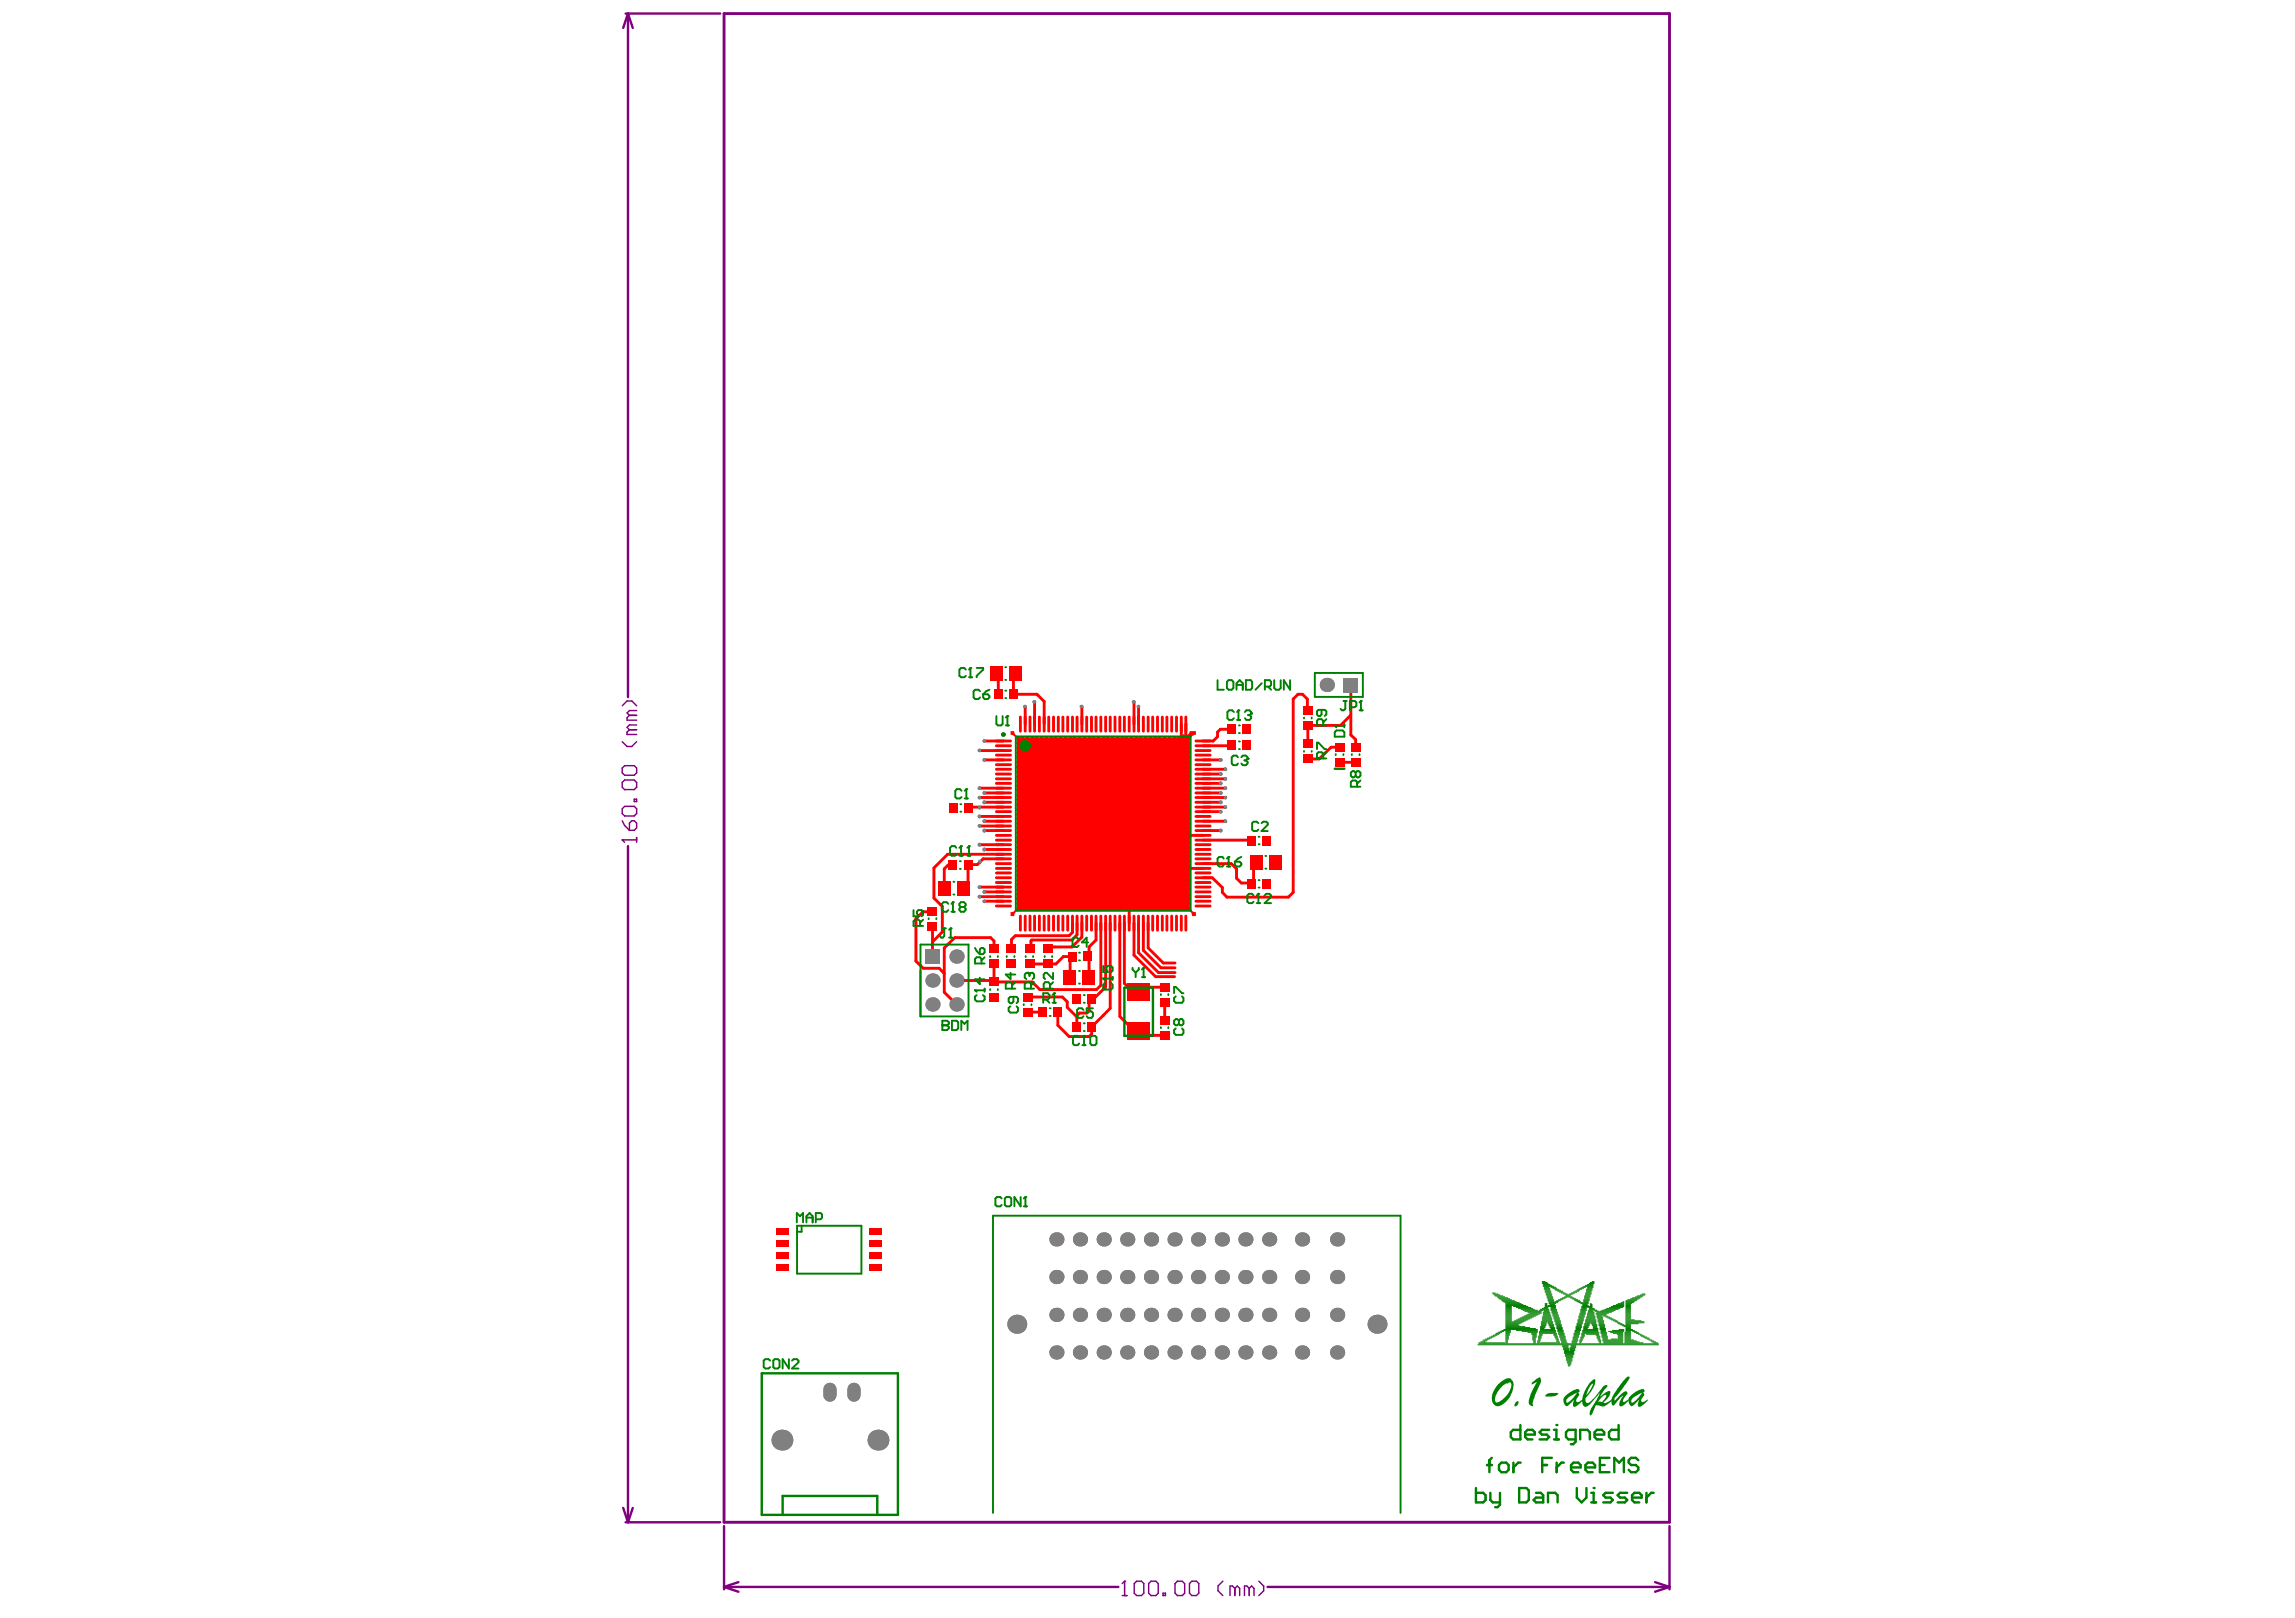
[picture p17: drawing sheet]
<svg xmlns="http://www.w3.org/2000/svg" width="287mm" height="202mm" viewBox="0 0 287 202" stroke-linecap="round" stroke-linejoin="round" font-family="sans-serif">
<g fill="none" stroke="#800080" stroke-width=".3">
<path d="M78.2 1.7h11.8M78.5 1.7l.6 1.8M78.5 1.7l-.6 1.8M78.5 1.7v85.4M78.5 105.7v84.5M77.9 188.4l.6 1.8M78.2 190.2h11.8M79.1 188.4l-.6 1.8M90.5 198.3l1.8 .6M90.5 190.7v7.9M90.5 198.3h49.3M92.3 197.7l-1.8 .6"/>
<path d="M158.4 198.3h50.2M206.8 197.7l1.8 .6M208.6 190.7v7.9M208.6 198.3l-1.8 .6"/>
</g>
<path d="M90.5 1.7h118.1v188.5h-118.1z" fill="none" stroke="#800080" stroke-width=".36"/>
<g fill="none" stroke="#800080" stroke-width=".18">
<path d="M77.8 96l.3-.3h1.2l.3 .3v.6l-.3 .3h-1.2l-.3-.3zM77.8 97.8l.3-.3h1.2l.3 .3v.5l-.3 .3h-1.2l-.3-.3zM77.8 92.7l.6 .6h.6l.6-.6M77.8 88.2l.6-.6h.6l.6 .6M78.7 91.2l-.3 .3v.3h1.2M78.7 89.4l-.3 .3v.3h1.2M78.7 91.2h.9M78.7 89.4h.9M79.3 99.8h.3v.3h-.3zM79.6 90.6h-.9l-.3 .3 .3 .3M79.6 88.8h-.9l-.3 .3 .3 .3M77.8 104.9h.1"/>
<path d="M77.8 101l.3-.3h1.2l.3 .3v.6l-.3 .3h-1.2l-.3-.3zM77.8 104.9h1.8M77.8 104.9l.3 .3M77.8 102.5l.3 .6 .6 .6M78.7 102.8l.3-.3h.3l.3 .3v.6l-.3 .3h-.6zM79.6 104.6v.6M140.2 199.3h.6M140.5 197.5h.1M140.5 197.5v1.8M140.5 197.5l-.3 .3M141.7 197.8l.3-.3h.6l.3 .3v1.2l-.3 .3h-.6l-.3-.3zM143.5 197.8l.3-.3h.6l.3 .3v1.2l-.3 .3h-.6l-.3-.3z"/>
<path d="M145.3 199h.3v.3h-.3zM146.8 197.8l.3-.3h.6l.3 .3v1.2l-.3 .3h-.6l-.3-.3zM148.6 197.8l.3-.3h.6l.3 .3v1.2l-.3 .3h-.6l-.3-.3zM152.8 197.5l-.6 .6v.6l.6 .6M154.3 198.4l-.3-.3h-.3v1.2M154.3 198.4v.9M154.3 198.4l.3-.3 .3 .3v.9M156.1 198.4l-.3-.3h-.3v1.2M156.1 198.4v.9M156.1 198.4l.3-.3 .3 .3v.9M157.3 197.5l.6 .6v.6l-.6 .6"/>
</g>
<path d="M123 112.6v.1M123 106.1v.1M123 103.8h.1M123 100.2v.1" fill="none" stroke="#00f" stroke-width=".36"/>
<g fill="#808080">
<circle cx="122.4" cy="100.9" r=".24"/>
<circle cx="122.5" cy="107.7" r=".24"/>
<circle cx="152.5" cy="94.9" r=".24"/>
<circle cx="152.5" cy="103.8" r=".24"/>
<circle cx="153.1" cy="102.6" r=".23"/>
<circle cx="152.6" cy="101.4" r=".23"/>
<circle cx="153.1" cy="100.8" r=".23"/>
<circle cx="152.5" cy="100.2" r=".24"/>
<circle cx="153.1" cy="99.6" r=".22"/>
<circle cx="152.5" cy="99.1" r=".24"/>
<circle cx="152.5" cy="97.9" r=".24"/>
<circle cx="152.5" cy="96.7" r=".24"/>
<circle cx="153.1" cy="98.5" r=".23"/>
<circle cx="153.1" cy="97.3" r=".23"/>
<circle cx="153.1" cy="96.1" r=".23"/>
<circle cx="122.4" cy="110.8" r=".23"/>
<circle cx="123" cy="111.4" r=".24"/>
<circle cx="123" cy="112.6" r=".23"/>
<circle cx="122.4" cy="112" r=".24"/>
<circle cx="123" cy="102.6" r=".24"/>
<circle cx="122.4" cy="102" r=".24"/>
<circle cx="122.4" cy="103.2" r=".23"/>
<circle cx="123" cy="103.8" r=".24"/>
<circle cx="122.4" cy="105.5" r=".24"/>
<circle cx="123" cy="106.1" r=".24"/>
<circle cx="122.4" cy="99.6" r=".23"/>
<circle cx="123" cy="100.2" r=".24"/>
<circle cx="123" cy="99.1" r=".24"/>
<circle cx="122.4" cy="98.5" r=".24"/>
<circle cx="123" cy="94.9" r=".24"/>
<circle cx="122.4" cy="93.7" r=".23"/>
<circle cx="123" cy="92.6" r=".24"/>
<circle cx="128.1" cy="88.3" r=".23"/>
<circle cx="129.3" cy="87.7" r=".24"/>
<circle cx="135.2" cy="88.3" r=".23"/>
<circle cx="142.3" cy="88.3" r=".22"/>
<circle cx="141.7" cy="87.7" r=".24"/>
<circle cx="135" cy="169" r=".89"/>
<circle cx="135" cy="159.5" r=".89"/>
<circle cx="146.8" cy="169" r=".89"/>
<circle cx="146.8" cy="159.5" r=".89"/>
</g>
<path d="M103.7 173.6v.7" fill="none" stroke="#808080" stroke-width="1.7"/>
<g fill="#808080">
<circle cx="135" cy="164.3" r=".89"/>
<circle cx="135" cy="154.8" r=".89"/>
<circle cx="146.8" cy="164.3" r=".89"/>
<circle cx="146.8" cy="154.8" r=".89"/>
<circle cx="116.5" cy="125.5" r=".89"/>
<circle cx="119.5" cy="125.5" r=".89"/>
<circle cx="116.5" cy="122.5" r=".89"/>
<circle cx="119.5" cy="122.5" r=".89"/>
<circle cx="119.5" cy="119.5" r=".89"/>
<circle cx="132" cy="169" r=".89"/>
<circle cx="132" cy="159.5" r=".89"/>
<circle cx="140.9" cy="169" r=".89"/>
<circle cx="143.8" cy="169" r=".89"/>
<circle cx="143.8" cy="159.5" r=".89"/>
<circle cx="140.9" cy="159.5" r=".89"/>
<circle cx="149.7" cy="169" r=".89"/>
<circle cx="152.7" cy="169" r=".89"/>
<circle cx="152.7" cy="159.5" r=".89"/>
<circle cx="149.7" cy="159.5" r=".89"/>
<circle cx="158.6" cy="169" r=".89"/>
<circle cx="162.7" cy="169" r=".89"/>
<circle cx="158.6" cy="159.5" r=".89"/>
<circle cx="162.7" cy="159.5" r=".89"/>
<circle cx="172.1" cy="165.4" r="1.19"/>
</g>
<g fill="#808080">
<path d="M115.7 118.6h1.7v1.8h-1.7z" fill-rule="evenodd"/>
<path d="M167.9 84.7h1.8v1.8h-1.8z" fill-rule="evenodd"/>
</g>
<path d="M106.7 173.6v.7" fill="none" stroke="#808080" stroke-width="1.7"/>
<g fill="#808080">
<circle cx="132" cy="164.3" r=".89"/>
<circle cx="132" cy="154.8" r=".89"/>
<circle cx="143.8" cy="164.3" r=".89"/>
<circle cx="140.9" cy="164.3" r=".89"/>
<circle cx="143.8" cy="154.8" r=".89"/>
<circle cx="140.9" cy="154.8" r=".89"/>
<circle cx="152.7" cy="164.3" r=".89"/>
<circle cx="149.7" cy="164.3" r=".89"/>
<circle cx="152.7" cy="154.8" r=".89"/>
<circle cx="149.7" cy="154.8" r=".89"/>
<circle cx="158.6" cy="164.3" r=".89"/>
<circle cx="162.7" cy="164.3" r=".89"/>
<circle cx="158.6" cy="154.8" r=".89"/>
<circle cx="162.7" cy="154.8" r=".89"/>
<circle cx="97.7" cy="179.9" r="1.31"/>
<circle cx="109.7" cy="179.9" r="1.31"/>
<circle cx="127.1" cy="165.4" r="1.19"/>
<circle cx="137.9" cy="169" r=".89"/>
<circle cx="137.9" cy="159.5" r=".89"/>
<circle cx="155.6" cy="169" r=".89"/>
<circle cx="167.1" cy="169" r=".89"/>
<circle cx="155.6" cy="159.5" r=".89"/>
<circle cx="167.1" cy="159.5" r=".89"/>
<circle cx="165.8" cy="85.6" r=".89"/>
<circle cx="137.9" cy="164.3" r=".89"/>
<circle cx="137.9" cy="154.8" r=".89"/>
<circle cx="155.6" cy="164.3" r=".89"/>
<circle cx="167.1" cy="164.3" r=".89"/>
<circle cx="155.6" cy="154.8" r=".89"/>
<circle cx="167.1" cy="154.8" r=".89"/>
</g>
<path d="M126.3 91.3h.4l.1 .3a.77 .77 0 0 0 1 .4l.3 .1 .3-.1 .3 .1 .3-.1 .3 .1 .3-.1 .3 .1 .3-.1 .3 .1 .3-.1 .3 .1 .3-.1 .3 .1 .3-.1 .3 .1 .3-.1 .2 .1 .3-.1 .3 .1 .3-.1 .3 .1 .3-.1 .3 .1 .3-.1 .3 .1 .3-.1 .3 .1 .3-.1 .3 .1 .3-.1 .3 .1 .3-.1 .3 .1 .3-.1 .3 .1 .2-.1 .3 .1 .3-.1 .3 .1 .3-.1 .3 .1 .3-.1 .3 .1 .3-.1 .3 .1 .3-.1 .3 .1 .3-.1 .3 .1 .3-.1 .3 .1 .3-.1 .3 .1 .3-.1 .3 .1 .9-.1 .3 .1 .3-.1 .2 .1 .3-.1 .3 .1 .3-.1a.7 .7 0 0 0 .9-.2l.3-.1 .1 .1v-1.4h.3v1.4l.3-.1 .1-.4h.8v.5h-.3a.91 .91 0 0 0-.5 1.2v10.6a.77 .77 0 0 0 .2 .7l-.2 .7v2.9l.2 .5-.2 .7v3.7a.87 .87 0 0 0 .8 1.2v.4h-.5a.84 .84 0 0 0-1.2-.7h-6.1l-.6 .2-.6-.2h-12.7a.77 .77 0 0 0-1.1 .7h-.4v-.4a.87 .87 0 0 0 .7-1.2v-19.8a.89 .89 0 0 0-.7-1.2z" fill="#f00"/>
<g fill="none" stroke="#f00" stroke-width=".36">
<path d="M122.4 98.5h3M122.4 99.6h3M122.4 93.8h3M123 99.1h2.4M123 94.9h2.4M123 92.6h2.4M124.8 84.4v2.3M126.6 84.4v2.3h3l.9 .9v2.8M128.1 88.3v2.1M129.3 87.7v2.7M135.2 88.3v2.1M141.7 87.7v2.7"/>
<path d="M142.3 88.3v2.1M147.6 90.4v2.1M148.2 90.4v2.1M150.3 98.5h2.9M150.3 99.1h2.3M150.3 99.6h2.9M150.3 94.9h2.3M150.3 96.1h2.9M150.3 96.7h2.3M150.3 97.3h2.9M150.3 97.9h2.3M150.3 93.2h3.6"/>
<path d="M153.9 91.1h-1.4l-.3 .4v.5l-.6 .6h-1.3M163.4 88.7v-1.4l-.6-.6h-.6l-.6 .6v24.2l-.6 .6h-7.7l-.5-.6v-.6l-1.3-1.2h-1.2M167.4 93.4h-1l-1.5 1.4h-1.5M167.4 95.2h2M168.8 85.6v6.2l.6 .6v1M168.8 89.3l-1.3 1.3h-4.1v2.3M116.5 113.9h-1.1l-.9 .9v5.3l.9 .9h2l.6 .6M116.5 115.7v3.8M119.1 108.1h-.6l-.5 .5v2.3M121 108.1v2.3l-.6 .5M121 100.8h4.4M122.4 112h3"/>
<path d="M122.4 110.8h3M122.4 105.5h3M122.4 103.2h3M122.4 102h3M123 112.6h2.4M123 111.4h2.4M123 106.1h2.4M123 103.8h2.4M123 102.6h2.4M123 100.2h2.4M124.2 118.5v-.9l-.4-.5h-4.5l-1.3 1.3v5.6l1.5 1.5M125.4 106.7h-7l-1.7 1.7v3.8l1.1 1.1v3.1l-1.2 1.2"/>
<path d="M125.4 107.3h-2.5l-.8 .7h-1.1M133.7 119.7v2.4M134 119.5h-1.1l-.9 .9h-3.3M134 115.3v1.2l-.4 .4h-6.7l-.5 .5v.7M134.6 115.3v1.5l-.6 .6h-5.1l-.1 .2v.6M135.2 115.3v1.8l-1.2 1.2h-3M137 115.3v2.1l-.9 .9v3.8M137.6 115.3v7.8l-.6 .5h-7l-1-.9h-4.4M138.2 115.3v8l-1.5 1.5M138.7 115.3v10.7l-2.3 2.3M139.9 115.3v11.7l2.2 2.2M140.5 115.3v7.6l1.6 1.5"/>
<path d="M141.1 113.3v2M141.7 115.3v4l2.7 2.7h2.4M142.3 115.3v3.7l2.5 2.5h2M142.9 115.3v3.4l2.2 2.2h1.7M143.5 115.3v3.1l1.9 1.9h1.4M148.3 108.5h2M148.3 104.4h2M150.3 107.9h3.6l.6 .7v1.1l.6 .6h1.2M150.3 103.8h2.3M150.3 102.6h2.9M150.3 100.8h2.9M150.3 100.2h2.3"/>
<path d="M150.3 101.4h2.3M150.3 105h6.1M156.7 108.1v2.2M119.5 122.5h4.7M124.2 120.4v2.3M128.3 126.4h2M128.4 124.6h4.4l.6 .6v.6l1.1 1.2M132.2 126.4v1.7l1.4 1.4h2.5l.3-.3v-.9M136.1 125.1v1.2l-.3 .3h-.9l-.3 .3v1.4M142.3 129.3h3.3M142.6 123.3h3M145.6 125.2v2.3"/>
</g>
<g fill="#808080">
<circle cx="122.4" cy="100.9" r=".24"/>
<circle cx="122.5" cy="107.7" r=".24"/>
<circle cx="152.5" cy="94.9" r=".24"/>
<circle cx="152.5" cy="103.8" r=".24"/>
<circle cx="153.1" cy="102.6" r=".23"/>
<circle cx="152.6" cy="101.4" r=".23"/>
<circle cx="153.1" cy="100.8" r=".23"/>
<circle cx="152.5" cy="100.2" r=".24"/>
<circle cx="153.1" cy="99.6" r=".22"/>
<circle cx="152.5" cy="99.1" r=".24"/>
<circle cx="152.5" cy="97.9" r=".24"/>
<circle cx="152.5" cy="96.7" r=".24"/>
<circle cx="153.1" cy="98.5" r=".23"/>
<circle cx="153.1" cy="97.3" r=".23"/>
<circle cx="153.1" cy="96.1" r=".23"/>
<circle cx="122.4" cy="110.8" r=".23"/>
<circle cx="123" cy="111.4" r=".24"/>
<circle cx="123" cy="112.6" r=".23"/>
<circle cx="122.4" cy="112" r=".24"/>
<circle cx="123" cy="102.6" r=".24"/>
<circle cx="122.4" cy="102" r=".24"/>
<circle cx="122.4" cy="103.2" r=".23"/>
<circle cx="123" cy="103.8" r=".24"/>
<circle cx="122.4" cy="105.5" r=".24"/>
<circle cx="123" cy="106.1" r=".24"/>
<circle cx="122.4" cy="99.6" r=".23"/>
<circle cx="123" cy="100.2" r=".24"/>
<circle cx="123" cy="99.1" r=".24"/>
<circle cx="122.4" cy="98.5" r=".24"/>
<circle cx="123" cy="94.9" r=".24"/>
<circle cx="122.4" cy="93.7" r=".23"/>
<circle cx="123" cy="92.6" r=".24"/>
<circle cx="128.1" cy="88.3" r=".23"/>
<circle cx="129.3" cy="87.7" r=".24"/>
<circle cx="135.2" cy="88.3" r=".23"/>
<circle cx="142.3" cy="88.3" r=".22"/>
<circle cx="141.7" cy="87.7" r=".24"/>
<circle cx="135" cy="169" r=".89"/>
<circle cx="135" cy="159.5" r=".89"/>
<circle cx="146.8" cy="169" r=".89"/>
<circle cx="146.8" cy="159.5" r=".89"/>
</g>
<path d="M103.7 173.6v.7" fill="none" stroke="#808080" stroke-width="1.7"/>
<g fill="#808080">
<circle cx="135" cy="164.3" r=".89"/>
<circle cx="135" cy="154.8" r=".89"/>
<circle cx="146.8" cy="164.3" r=".89"/>
<circle cx="146.8" cy="154.8" r=".89"/>
<circle cx="116.5" cy="125.5" r=".89"/>
<circle cx="119.5" cy="125.5" r=".89"/>
<circle cx="116.5" cy="122.5" r=".89"/>
<circle cx="119.5" cy="122.5" r=".89"/>
<circle cx="119.5" cy="119.5" r=".89"/>
<circle cx="132" cy="169" r=".89"/>
<circle cx="132" cy="159.5" r=".89"/>
<circle cx="140.9" cy="169" r=".89"/>
<circle cx="143.8" cy="169" r=".89"/>
<circle cx="143.8" cy="159.5" r=".89"/>
<circle cx="140.9" cy="159.5" r=".89"/>
<circle cx="149.7" cy="169" r=".89"/>
<circle cx="152.7" cy="169" r=".89"/>
<circle cx="152.7" cy="159.5" r=".89"/>
<circle cx="149.7" cy="159.5" r=".89"/>
<circle cx="158.6" cy="169" r=".89"/>
<circle cx="162.7" cy="169" r=".89"/>
<circle cx="158.6" cy="159.5" r=".89"/>
<circle cx="162.7" cy="159.5" r=".89"/>
<circle cx="172.1" cy="165.4" r="1.19"/>
</g>
<g fill="#808080">
<path d="M115.7 118.6h1.7v1.8h-1.7z" fill-rule="evenodd"/>
<path d="M167.9 84.7h1.8v1.8h-1.8z" fill-rule="evenodd"/>
</g>
<path d="M106.7 173.6v.7" fill="none" stroke="#808080" stroke-width="1.7"/>
<g fill="#808080">
<circle cx="132" cy="164.3" r=".89"/>
<circle cx="132" cy="154.8" r=".89"/>
<circle cx="143.8" cy="164.3" r=".89"/>
<circle cx="140.9" cy="164.3" r=".89"/>
<circle cx="143.8" cy="154.8" r=".89"/>
<circle cx="140.9" cy="154.8" r=".89"/>
<circle cx="152.7" cy="164.3" r=".89"/>
<circle cx="149.7" cy="164.3" r=".89"/>
<circle cx="152.7" cy="154.8" r=".89"/>
<circle cx="149.7" cy="154.8" r=".89"/>
<circle cx="158.6" cy="164.3" r=".89"/>
<circle cx="162.7" cy="164.3" r=".89"/>
<circle cx="158.6" cy="154.8" r=".89"/>
<circle cx="162.7" cy="154.8" r=".89"/>
<circle cx="97.7" cy="179.9" r="1.31"/>
<circle cx="109.7" cy="179.9" r="1.31"/>
<circle cx="127.1" cy="165.4" r="1.19"/>
<circle cx="137.9" cy="169" r=".89"/>
<circle cx="137.9" cy="159.5" r=".89"/>
<circle cx="155.6" cy="169" r=".89"/>
<circle cx="167.1" cy="169" r=".89"/>
<circle cx="155.6" cy="159.5" r=".89"/>
<circle cx="167.1" cy="159.5" r=".89"/>
<circle cx="165.8" cy="85.6" r=".89"/>
<circle cx="137.9" cy="164.3" r=".89"/>
<circle cx="137.9" cy="154.8" r=".89"/>
<circle cx="155.6" cy="164.3" r=".89"/>
<circle cx="167.1" cy="164.3" r=".89"/>
<circle cx="155.6" cy="154.8" r=".89"/>
<circle cx="167.1" cy="154.8" r=".89"/>
</g>
<g fill="#f00">
<path d="M134 127.7h1.1v1.2h-1.1z" fill-rule="evenodd"/>
<path d="M162.8 94.3h1.2v1.1h-1.2z" fill-rule="evenodd"/>
<path d="M117.2 110h1.6v1.9h-1.6z" fill-rule="evenodd"/>
<path d="M119.6 110h1.6v1.9h-1.6z" fill-rule="evenodd"/>
<path d="M120.4 107.5h1.1v1.1h-1.1z" fill-rule="evenodd"/>
<path d="M120.5 100.4h1.1v1.1h-1.1z" fill-rule="evenodd"/>
</g>
<path d="M127.5 89.6v1.7M128.1 89.6v1.7" fill="none" stroke="#f00" stroke-width=".36"/>
<path d="M129.8 125.8h1.1v1.2h-1.1z" fill-rule="evenodd" fill="#f00"/>
<path d="M129.3 89.6v1.7M129.9 89.6v1.7M130.5 89.6v1.7" fill="none" stroke="#f00" stroke-width=".36"/>
<path d="M131.7 125.8h1v1.2h-1z" fill-rule="evenodd" fill="#f00"/>
<path d="M131.7 89.6v1.7M132.3 89.6v1.7M132.8 89.6v1.7" fill="none" stroke="#f00" stroke-width=".36"/>
<path d="M134 124.2h1.1v1.2h-1.1z" fill-rule="evenodd" fill="#f00"/>
<g fill="none" stroke="#f00" stroke-width=".36">
<path d="M134 89.6v1.7M134.6 89.6v1.7M135.2 89.6v1.7M135.8 89.6v1.7M137 89.6v1.7M137.6 89.6v1.7M138.2 89.6v1.7M139.3 89.6v1.7M139.9 89.6v1.7M140.5 89.6v1.7M141.7 89.6v1.7M142.3 89.6v1.7"/>
<path d="M142.9 89.6v1.7M144.1 89.6v1.7M144.7 89.6v1.7M145.3 89.6v1.7M146.4 89.6v1.7M147 89.6v1.7M147.6 89.6v1.7"/>
</g>
<g fill="#f00">
<path d="M153.4 90.5h1.1v1.2h-1.1z" fill-rule="evenodd"/>
<path d="M153.4 92.5h1.1v1.2h-1.1z" fill-rule="evenodd"/>
<path d="M155.9 109.8h1v1.2h-1z" fill-rule="evenodd"/>
<path d="M155.9 104.4h1.1v1.2h-1.1z" fill-rule="evenodd"/>
<path d="M162.8 88.2h1.2v1.1h-1.2z" fill-rule="evenodd"/>
<path d="M162.8 90.1h1.2v1.1h-1.2z" fill-rule="evenodd"/>
<path d="M162.8 92.4h1.2v1.1h-1.2z" fill-rule="evenodd"/>
<path d="M124.2 86.2h1.1v1.1h-1.1z" fill-rule="evenodd"/>
</g>
<g fill="none" stroke="#f00" stroke-width=".36">
<path d="M127.5 114.4v1.8M128.1 114.4v1.8M129.3 114.4v1.8M129.9 114.4v1.8M130.5 114.4v1.8M131.7 114.4v1.8M132.3 114.4v1.8M132.8 114.4v1.8M134 114.4v1.8M134.6 114.4v1.8M135.2 114.4v1.8M135.8 114.4v1.8"/>
<path d="M137 114.4v1.8M137.6 114.4v1.8M138.2 114.4v1.8M139.3 114.4v1.8M139.9 114.4v1.8M140.5 114.4v1.8M141.7 114.4v1.8M142.3 114.4v1.8M142.9 114.4v1.8M144.1 114.4v1.8M144.7 114.4v1.8M145.3 114.4v1.8"/>
<path d="M146.4 114.4v1.8M147 114.4v1.8M147.6 114.4v1.8"/>
</g>
<g fill="#f00">
<path d="M97 156.5h1.6v.8h-1.6z" fill-rule="evenodd"/>
<path d="M97 153.5h1.6v.8h-1.6z" fill-rule="evenodd"/>
<path d="M108.6 156.5h1.6v.8h-1.6z" fill-rule="evenodd"/>
<path d="M108.6 153.5h1.6v.8h-1.6z" fill-rule="evenodd"/>
<path d="M115.9 115.2h1.2v1.1h-1.2z" fill-rule="evenodd"/>
<path d="M115.9 113.3h1.2v1.1h-1.2z" fill-rule="evenodd"/>
<path d="M123.6 122.1h1.2v1.1h-1.2z" fill-rule="evenodd"/>
<path d="M125.7 119.9h1.2v1h-1.2z" fill-rule="evenodd"/>
<path d="M123.6 119.9h1.2v1h-1.2z" fill-rule="evenodd"/>
<path d="M125.7 118h1.2v1.1h-1.2z" fill-rule="evenodd"/>
<path d="M123.6 118h1.2v1.1h-1.2z" fill-rule="evenodd"/>
</g>
<g fill="none" stroke="#f00" stroke-width=".36">
<path d="M124.5 98.5h1.8M124.5 99.1h1.8M124.5 99.6h1.8M124.5 96.1h1.8M124.5 96.7h1.8M124.5 97.3h1.8M124.5 93.8h1.8M124.5 94.3h1.8M124.5 94.9h1.8M124.5 92.6h1.8M124.5 113.2h1.8M124.5 110.8h1.8"/>
<path d="M124.5 111.4h1.8M124.5 112h1.8M124.5 107.9h1.8M124.5 108.5h1.8M124.5 109.1h1.8M124.5 109.7h1.8M124.5 105.5h1.8M124.5 106.1h1.8M124.5 106.7h1.8M124.5 103.2h1.8M124.5 103.8h1.8M124.5 104.4h1.8"/>
<path d="M124.5 100.8h1.8M124.5 101.4h1.8M124.5 102h1.8"/>
</g>
<g fill="#f00">
<path d="M135.9 127.8h1.1v1.1h-1.1z" fill-rule="evenodd"/>
<path d="M130.4 119.9h1.2v1h-1.2z" fill-rule="evenodd"/>
<path d="M128.1 119.9h1.2v1h-1.2z" fill-rule="evenodd"/>
<path d="M130.4 118h1.2v1.1h-1.2z" fill-rule="evenodd"/>
<path d="M128.1 118h1.2v1.1h-1.2z" fill-rule="evenodd"/>
<path d="M145 127h1.2v1h-1.2z" fill-rule="evenodd"/>
<path d="M145 124.7h1.2v1.1h-1.2z" fill-rule="evenodd"/>
<path d="M145 122.8h1.2v1.1h-1.2z" fill-rule="evenodd"/>
</g>
<g fill="none" stroke="#f00" stroke-width=".36">
<path d="M149.5 99.6h1.7M149.5 99.1h1.7M149.5 98.5h1.7M149.5 97.3h1.7M149.5 96.7h1.7M149.5 96.1h1.7M149.5 94.9h1.7M149.5 94.3h1.7M149.5 93.8h1.7M149.5 92.6h1.7M149.5 113.2h1.7M149.5 112h1.7"/>
<path d="M149.5 111.4h1.7M149.5 110.8h1.7M149.5 109.7h1.7M149.5 109.1h1.7M149.5 108.5h1.7M149.5 107.9h1.7M149.5 106.7h1.7M149.5 106.1h1.7M149.5 105.5h1.7M149.5 104.4h1.7M149.5 103.8h1.7M149.5 103.2h1.7"/>
<path d="M149.5 102h1.7M149.5 101.4h1.7M149.5 100.8h1.7"/>
</g>
<g fill="#f00">
<path d="M97 155h1.6v.8h-1.6z" fill-rule="evenodd"/>
<path d="M97 158h1.6v.8h-1.6z" fill-rule="evenodd"/>
<path d="M108.6 155h1.6v.8h-1.6z" fill-rule="evenodd"/>
<path d="M108.6 158h1.6v.8h-1.6z" fill-rule="evenodd"/>
<path d="M123.6 124h1.2v1.1h-1.2z" fill-rule="evenodd"/>
</g>
<path d="M124.5 107.3h1.8M124.5 110.3h1.8M124.5 112.6h1.8" fill="none" stroke="#f00" stroke-width=".36"/>
<path d="M118.5 107.5h1.1v1.1h-1.1z" fill-rule="evenodd" fill="#f00"/>
<path d="M124.5 97.9h1.8M124.5 100.2h1.8M124.5 102.6h1.8M124.5 105h1.8" fill="none" stroke="#f00" stroke-width=".36"/>
<path d="M118.6 100.4h1.1v1.1h-1.1z" fill-rule="evenodd" fill="#f00"/>
<path d="M124.5 93.2h1.8M124.5 95.5h1.8" fill="none" stroke="#f00" stroke-width=".36"/>
<g fill="#f00">
<path d="M123.7 83.3h1.6v1.8h-1.6z" fill-rule="evenodd"/>
<path d="M127.8 125.9h1.2v1.1h-1.2z" fill-rule="evenodd"/>
<path d="M135.3 118.9h1.1v1.2h-1.1z" fill-rule="evenodd"/>
<path d="M133.4 118.9h1.1v1.2h-1.1z" fill-rule="evenodd"/>
<path d="M135.3 121.2h1.6v1.8h-1.6z" fill-rule="evenodd"/>
<path d="M132.9 121.2h1.6v1.8h-1.6z" fill-rule="evenodd"/>
<path d="M135.9 124.2h1.1v1.2h-1.1z" fill-rule="evenodd"/>
<path d="M127.8 124h1.2v1.1h-1.2z" fill-rule="evenodd"/>
</g>
<path d="M128.7 89.6v1.7M131.1 89.6v1.7M133.4 89.6v1.7M136.4 89.6v1.7" fill="none" stroke="#f00" stroke-width=".36"/>
<g fill="#f00">
<path d="M145 128.8h1.2v1.1h-1.2z" fill-rule="evenodd"/>
<path d="M140.9 127.7h2.8v2.2h-2.8z" fill-rule="evenodd"/>
<path d="M140.9 122.8h2.8v2.3h-2.8z" fill-rule="evenodd"/>
</g>
<g fill="none" stroke="#f00" stroke-width=".36">
<path d="M138.7 89.6v1.7M141.1 89.6v1.7M143.5 89.6v1.7M145.8 89.6v1.7M148.2 89.6v1.7M149.5 97.9h1.7M149.5 95.5h1.7M149.5 93.2h1.7M149.5 112.6h1.7M149.5 110.3h1.7M149.5 107.3h1.7M149.5 105h1.7"/>
<path d="M149.5 102.6h1.7M149.5 100.2h1.7"/>
</g>
<g fill="#f00">
<path d="M155.3 90.5h1.1v1.2h-1.1z" fill-rule="evenodd"/>
<path d="M155.3 92.5h1.1v1.2h-1.1z" fill-rule="evenodd"/>
<path d="M158.6 106.8h1.6v1.8h-1.6z" fill-rule="evenodd"/>
<path d="M157.8 109.8h1v1.2h-1z" fill-rule="evenodd"/>
<path d="M157.8 104.4h1.1v1.2h-1.1z" fill-rule="evenodd"/>
<path d="M168.8 92.8h1.2v1.1h-1.2z" fill-rule="evenodd"/>
<path d="M168.8 94.7h1.2v1h-1.2z" fill-rule="evenodd"/>
<path d="M166.8 92.8h1.2v1.1h-1.2z" fill-rule="evenodd"/>
<path d="M166.8 94.7h1.2v1.1h-1.2z" fill-rule="evenodd"/>
<path d="M126.1 86.2h1.1v1.1h-1.1z" fill-rule="evenodd"/>
</g>
<path d="M128.7 114.4v1.8M131.1 114.4v1.8M133.4 114.4v1.8M136.4 114.4v1.8M138.7 114.4v1.8M141.1 114.4v1.8M143.5 114.4v1.8M145.8 114.4v1.8M148.2 114.4v1.8" fill="none" stroke="#f00" stroke-width=".36"/>
<g fill="#f00">
<path d="M126.1 83.3h1.6v1.8h-1.6z" fill-rule="evenodd"/>
<path d="M156.2 106.8h1.6v1.8h-1.6z" fill-rule="evenodd"/>
</g>
<g fill="none" stroke="#008000" stroke-width=".24">
<path d="M120.2 98.8l-.2-.2h-.4l-.2 .2v.8l.2 .2h.4l.2-.2M120.6 99.8h.3M120.7 83.7l-.2-.3h-.4l-.2 .3v.7l.2 .2h.4l.2-.2M120.8 98.6h.1M120.8 98.6v1.2M120.8 98.6l-.2 .2M121.1 84.6h.4M121.3 83.4h.1M121.3 83.4v1.2M121.3 83.4l-.2 .3M122.1 83.4h.8v.3l-.8 .7v.2M122.5 86.3l-.2-.1h-.4l-.2 .1v.8l.2 .2h.4l.2-.2"/>
<path d="M122.9 86.7h.5l.2 .2v.2l-.2 .2h-.4l-.1-.2zM123.6 86.2l-.3 .1-.4 .4M124.5 89.5v.9l.2 .2h.4l.2-.2v-.9M125.6 86.3h.1M125.6 87.2h.1M125.6 84.9h.1M125.6 83.4h.1M125.7 90.6h.4M125.9 89.5h.1M125.9 89.5v1.1M125.9 89.5l-.2 .1M126.9 92h21.9v21.8h-21.9z"/>
<path d="M152.2 85v1.2h.7M153.3 85.2l.2-.2h.4l.2 .2v.8l-.2 .2h-.4l-.2-.2zM154.2 89l-.2-.3h-.4l-.2 .3v.7l.2 .2h.4l.2-.2M154.5 86.2v-.8l.4-.4 .4 .4v.8M154.5 85.6h.8M154.6 89.9h.4M154.7 94.6l-.2-.2h-.4l-.2 .2v.8l.2 .2h.4l.2-.2M154.8 88.7h.1M154.8 88.7v1.2M154.8 88.7l-.2 .3M154.8 93.6h.1M154.8 91.6h.1"/>
<path d="M154.8 92.6h.1M154.8 90.6h.1M155.1 94.6l.2-.2h.4l.2 .2v.2M155.5 95h.2M155.6 89l.2-.3h.4l.2 .3v.1M155.7 95l.2 .2v.2l-.2 .2h-.4l-.2-.2M155.7 85h.6l.2 .2v.8l-.2 .2h-.6zM155.9 94.8h.1M155.9 94.8l-.2 .2M156 89.3h.2M156.2 89.3l.2 .2v.2l-.2 .2h-.4l-.2-.2M156.4 89.1h.1"/>
<path d="M156.4 89.1l-.2 .2M157.7 85.4l-.8 .8M158.1 85.8h.6l.2-.2v-.4l-.2-.2h-.6v1.2M158.5 85.8l.4 .4M159.2 85v1l.3 .2h.3l.3-.2v-1M161.2 85v1.2l-.8-1.2v1.2M163 89.6v.2M163 93.8v.1M163.9 89.6v.2M163.9 93.8v.1M164.3 84.1h6v3h-6zM164.6 93.6v-.8h.2l.7 .8h.3"/>
<path d="M165.2 88.7v.6l-.2 .2h-.2l-.2-.2v-.4l.2-.2h.7l.3 .2v.4l-.3 .2M165.4 90.6v-.5l-.2-.2h-.4l-.2 .2v.5h1.2M165.4 94.8v-.6l-.2-.2h-.4l-.2 .2v.6h1.2M165.8 94l-.4 .4M165.8 89.9l-.4 .3M166.8 90.7h.1M166.8 91.5l.2-.2h.8l.2 .2v.5h-1.2zM166.8 90.7h1.2M166.8 90.7l.2 .2M166.9 94.2v.1M167.9 94.2v.1M167.9 87.6h.4"/>
<path d="M168 90.5v.4M168.1 87.6v1l-.2 .1h-.2l-.2-.1M168.7 88.4h.6l.2-.2v-.4l-.2-.2h-.6v1.1M168.9 94.2v.1M169.4 96.5l-.2-.2h-.2l-.2 .2v.4l.2 .2h.2l.2-.2M169.4 96.5l.2-.2h.2l.2 .2v.4l-.2 .2h-.2l-.2-.2M169.4 96.5v.4M169.6 98.3v-.6l-.2-.2h-.4l-.2 .2v.6h1.2M169.9 94.2v.1M169.9 88.7h.4M170 97.5l-.4 .4M170.1 87.6h.1"/>
<path d="M170.1 87.6v1.1M170.1 87.6l-.2 .2M114.2 113.7v.8h.6l-.2-.4v-.2l.2-.2h.4l.2 .2v.4l-.2 .2M115 115.7v-.6l-.2-.2h-.4l-.2 .2v.6h1.2M115 118h6v9h-6zM115.4 114.9l-.4 .4M116.1 114.7v.1M117 114.7v.1M117.8 116h.4M118 116v.9l-.2 .2h-.2l-.2-.2M118.5 112.9l-.2-.2h-.4l-.2 .2v.8l.2 .2h.4l.2-.2M118.6 117.1h.4"/>
<path d="M118.8 116h.1M118.8 116v1.1M118.8 116l-.2 .2M118.9 113.9h.4M119.1 112.7h.1M119.1 112.7v1.2M119.1 112.7l-.2 .2M119.1 111.8h.2M119.1 110.2h.2M119.5 105.9l-.2-.2h-.4l-.2 .2v.8l.2 .2h.4l.2-.2M119.9 106.9h.4M120 108.6h.1"/>
<path d="M120 107.6h.1M120 101.4h.1M120 100.5h.1M120.1 113.3l-.2-.2v-.2l.2-.2h.4l.2 .2v.2l-.2 .2M120.1 113.3l-.2 .2v.2l.2 .2h.4l.2-.2v-.2l-.2-.2M120.1 113.3h.4M120.1 105.7h.1M120.1 105.7v1.2M120.1 105.7l-.2 .2M120.9 106.9h.4M121.1 105.7h.1M121.1 105.7v1.2"/>
<path d="M121.1 105.7l-.2 .2M121.8 118.4l.3 .4 .3 .4M122.4 118.6l.3-.2h.1l.2 .2v.4l-.2 .2h-.4zM123 119.6l-.3 .4M123.7 119.4v.2M124.7 119.4v.2M125.8 119.4v.2M126.8 119.4v.2M128.2 119.4v.2M129.1 119.4v.2M130.6 119.4v.2M131.5 119.4v.2"/>
<path d="M134.8 117.3l-.2-.2h-.4l-.2 .2v.8l.2 .2h.4l.2-.2M134.8 120h.2M134.8 119h.2M136 117.7h-.8l.6-.6v1.2M152.9 107.3l-.1-.2h-.4l-.2 .2v.7l.2 .3h.4l.1-.3M153.3 108.3h.4M153.5 107.1h.1M153.5 107.1v1.2M153.5 107.1l-.2 .2M154.3 107.7h.6l.2 .2v.1l-.2 .3h-.4l-.2-.3zM155.1 107.1l-.4 .2-.4 .4M156.7 111.9l-.2-.2h-.4l-.2 .2v.8l.2 .1h.4l.2-.1"/>
<path d="M157.1 112.8h.4M157.3 111.7h.1M157.3 111.7v1.1M157.3 111.7l-.2 .2M157.3 102.8l-.2-.1h-.4l-.2 .1v.8l.2 .2h.4l.2-.2M157.3 110.9h.1M157.3 105.5h.1M157.3 104.5h.1M157.3 110h.1M157.7 102.8l.2-.1h.4l.1 .1v.2l-.7 .8h.7M158 111.9l.3-.2h.3l.3 .2v.2l-.9 .7h.9M158.1 108.5h.2"/>
<path d="M158.1 106.9h.2M117.8 128.1h.1M117.8 127.5h.6l.2 .2v.2l-.2 .2 .2 .2v.2l-.2 .2h-.6zM117.8 128.1h.6M119 127.5h.5l.2 .2v.8l-.2 .2h-.5zM120.1 128.7v-1.2l.4 .4 .4-.4v1.2M121.8 123.7h.1M121.8 123.7h1.2M121.8 123.7l.3 .2M122.1 124.3l-.3 .2v.4l.3 .2h.7l.2-.2v-.4l-.2-.2M122.4 122.1v.8l-.6-.6h1.2M122.7 120.4v-.6l-.3-.2h-.3l-.3 .2v.6h1.2"/>
<path d="M123 123.5v.4M123.7 123.6v.1M124.7 123.6v.1M126.3 125.7l-.3 .2v.4l.3 .2h.7l.2-.2v-.4l-.2-.2M126.3 121.5v.8l-.6-.6h1.2M126.5 123.5v-.6l-.2-.2h-.4l-.2 .2v.6h1.2M126.6 124.5v.6l-.2 .2h-.1l-.3-.2v-.4l.3-.2h.7l.2 .2v.4l-.2 .2M126.9 122.7l-.4 .4M127.9 125.5v.1M128.4 121.5h.1M128.4 121.5h-.1l-.2 .2v.4l.2 .2M128.4 121.5l.3 .2"/>
<path d="M128.7 121.7l.1-.2h.2l.2 .2v.4l-.2 .2M128.7 121.7v.2M128.8 123.5v-.6l-.1-.2h-.4l-.2 .2v.6h1.1M128.9 125.5v.1M129.2 122.7l-.4 .4M130.4 124.9h.5l.3-.2v-.4l-.3-.2h-.5v1.2M130.8 124.9l.4 .4M131.2 126.9h.1M131.2 126h.1M131.2 123.5v-.6l-.2-.2h-.4l-.2 .2v.6h1.2M131.5 125.3h.4M131.6 121.5v.8l-.8-.8h-.2l-.2 .2v.4l.2 .2"/>
<path d="M131.6 122.7l-.4 .4M131.8 124.1h.1M131.8 124.1l-.3 .2M131.8 124.1v1.2M134.8 122.9h.2M134.8 121.3h.2M134.9 129.6l-.2-.2h-.4l-.2 .2v.8l.2 .2h.4l.2-.2M135.3 130.6h.4M135.4 126.2l-.2-.2h-.4l-.2 .2v.8l.2 .2h.4l.2-.2M135.4 128.8h.2M135.4 127.9h.2M135.4 125.3h.2"/>
<path d="M135.4 124.3h.2M135.5 129.4h.1M135.5 129.4v1.2M135.5 129.4l-.2 .2M136.3 129.6l.1-.2h.5l.1 .2v.8l-.1 .2h-.5l-.1-.2zM136.6 126h-.8v.6l.4-.2h.2l.2 .2v.4l-.2 .2h-.4l-.2-.2M137.9 122.3h.1M137.9 120.7v.7h.5l-.1-.3v-.2l.1-.2h.5l.1 .2v.4l-.1 .1M137.9 122.3h1.1M137.9 122.3l.2 .1M138.1 122.8l-.2 .2v.4l.2 .2h.8l.1-.2v-.4l-.1-.2M139 122v.4"/>
<path d="M141.5 120.9v.2l.4 .4M141.9 121.5v.6M142.3 120.9v.2l-.4 .4M142.7 122.1h.4M142.9 120.9h.1M142.9 120.9v1.2M142.9 120.9l-.2 .2M145.1 124.2v.1M145.1 128.3v.2M146 124.2v.1M146 128.3v.2M146.7 124.1v-.8h.2l.8 .8h.2"/>
<path d="M146.9 124.5l-.2 .2v.4l.2 .2h.8l.2-.2v-.4l-.2-.2M146.9 128.5l-.2 .2v.4l.2 .2h.8l.2-.2v-.4l-.2-.2M147.3 127.5l-.2-.2h-.2l-.2 .2v.4l.2 .2h.2l.2-.2M147.3 127.5l.2-.2h.2l.2 .2v.4l-.2 .2h-.2l-.2-.2M147.3 127.5v.4M99.6 152.7v-1.1l.4 .3 .4-.3v1.1M99.6 153.1h8.1v6h-8.1zM100.2 153.1v.8h-.6M100.8 152.7v-.8l.4-.3 .4 .3v.8M100.8 152.1h.8M101.9 152.3h.6l.2-.2v-.4l-.2-.1h-.6v1.1M125.2 149.7l-.2-.2h-.4l-.2 .2v.8l.2 .2h.4l.2-.2"/>
<path d="M125.6 149.7l.2-.2h.4l.2 .2v.8l-.2 .2h-.4l-.2-.2zM127.5 149.5v1.2l-.7-1.2v1.2M127.9 150.7h.4M128.1 149.5h.1M128.1 149.5v1.2M128.1 149.5l-.2 .2M96.2 170l-.2-.2h-.4l-.2 .2v.8l.2 .2h.4l.2-.2M96.6 170l.2-.2h.4l.2 .2v.8l-.2 .2h-.4l-.2-.2zM98.6 169.8v1.2l-.8-1.2v1.2M99 170l.2-.2h.4l.2 .2v.2l-.8 .8h.8M124.1 189v-37.1h50.9v37.1"/>
</g>
<g fill="none" stroke="#008000" stroke-width=".12">
<path d="M184.7 168h22.6M184.8 167.8h3.3M184.8 167.9h22.5M185.1 167.7h.4M185.3 167.5h.5M185.4 167.4h.5M185.7 167.3h.4M185.9 167.2h.5M186.1 167.1h.5M186.4 166.9h.5M186.5 161.5h.4M186.6 166.8h.5"/>
<path d="M186.6 161.7h.6M186.7 161.8h.8M186.9 166.7h.4M186.9 161.9h.9M187 166.6h.5M187.1 162h1M187.2 166.5h.5M187.2 162.1h1.2M187.3 162.3h1.4M187.5 166.3h.4M187.6 162.4h1.3M187.7 166.2h1.1"/>
<path d="M187.7 162.5h1.6M187.8 162.6h1.7M187.9 166.1h4.2M188.1 162.7h1.8M188.2 167.5h.2M188.2 167.7h.2M188.2 167.8h.2M188.2 167.2h.3M188.2 167.3h.3M188.2 166.3h.6M188.2 166.5h.6M188.2 166.6h.5"/>
<path d="M188.2 166.7h.5M188.2 166.8h.5M188.2 166.9h.3M188.2 167.1h.3M188.2 165.1h.7M188.2 163.2h.7M188.2 164.8h.7M188.2 164.9h.7M188.2 165.3h2M188.2 165.4h1.8M188.2 165.5h1.5M188.2 165.6h1.7"/>
<path d="M188.2 165.7h2.4M188.2 165.9h3M188.2 166h3.7M188.2 162.9h1.9M188.2 163h2.1M188.2 163.1h2.5M188.2 163.3h.7M188.2 163.5h.7M188.2 163.6h.7M188.2 163.7h.7M188.2 163.8h.7M188.2 163.9h.7"/>
<path d="M188.2 164.1h.7M188.2 164.2h.7M188.2 164.3h.7M188.2 164.4h.7M188.2 164.5h.7M188.2 164.7h.7M188.2 167.4h.2M188.2 165h.7M189 165.1h1.5M189.1 163.2h1.8M189.3 165h1.4M189.5 166.2h2.6"/>
<path d="M189.5 164.9h1.4M189.5 163.3h1.8M189.7 164.8h1.5M189.7 163.5h1.8M190 164.7h1.4M190.1 163.6h1.7M190.2 166.3h1.9M190.2 164.5h1.5M190.3 163.7h1.8M190.5 164.4h1.4M190.6 163.8h2M190.7 164.3h1.4"/>
<path d="M190.9 166.5h1.2M190.9 163.9h1.7M190.9 164.2h1.5M191.2 164.1h1.4M191.4 166.6h.6M191.4 166.7h.6M191.5 167.2h.4M191.5 167.3h.4M191.5 166.8h.5M191.5 166.9h.5M191.5 167.1h.5M191.5 167.4h.4"/>
<path d="M191.7 167.5h.2M191.7 167.7h.2M191.7 167.8h.2M192.1 167.5h.4M192.1 167.7h.3M192.1 167.8h.3M192.3 167.2h.3M192.3 167.3h.2M192.3 166.9h.3M192.3 167.1h.3M192.3 167.4h.2M192.4 166.3h2"/>
<path d="M192.4 166.5h2M192.4 166.6h2.1M192.4 166.7h.3M192.4 166.8h.3M192.4 163.7h.5M192.5 167.8h2M192.5 166.2h1.9M192.5 165.7h.6M192.5 165.9h.6M192.5 166h.5M192.5 163.6h1.1M192.5 166.1h1.8"/>
<path d="M192.6 165.1h.7M192.6 165.3h.7M192.6 165.4h.6M192.6 165.5h.6M192.6 165.6h.6M192.7 164.8h1.2M192.7 164.9h1.2M192.7 163.5h.8M192.7 160.3h.8M192.7 160.1h.4M192.7 164.5h1.1M192.7 164.7h1.2"/>
<path d="M192.7 165h1.2M192.7 160.2h.6M192.9 163.9h.8M192.9 164.1h.8M192.9 164.2h.8M192.9 164.3h.9M192.9 164.4h.9M192.9 160.5h.8M192.9 160.6h1M192.9 160.7h1.3M193 163.3h.5M193 163.7h.6"/>
<path d="M193 163.8h.6M193 160.8h.6M193 160.9h.7M193 161.1h.7M193.1 163.2h1.3M193.1 162.9h.2M193.1 163h.2M193.1 163.1h.2M193.1 161.2h.6M193.1 161.3h.7M193.1 161.4h.7M193.2 161.7h.7"/>
<path d="M193.2 161.8h.7M193.2 161.5h.6M193.3 161.9h.6M193.3 162h.8M193.3 162.1h.8M193.5 162.3h.6M193.5 165.1h.6M193.5 165.3h.6M193.5 165.4h.6M193.5 163.1h.9M193.5 162.4h.7M193.5 162.5h.7"/>
<path d="M193.6 165.5h.6M193.6 165.6h.6M193.6 162.9h.8M193.6 162.7h1.1M193.6 162.6h.6M193.7 165.7h.5M193.7 165.9h.6M193.7 163h.6M193.8 166h.5M193.8 163.3h.6M193.8 163.5h.6M193.8 163.6h.7"/>
<path d="M193.8 163.7h.7M193.8 160.8h.6M193.9 163.8h.6M193.9 163.9h.8M193.9 164.1h.8M194.1 164.2h.6M194.1 164.3h.7M194.1 164.4h.7M194.1 160.9h.4M194.2 166.7h.3M194.2 166.8h.3M194.2 164.8h.7"/>
<path d="M194.2 164.5h.6M194.2 164.7h.7M194.3 166.9h.4M194.3 167.1h.4M194.3 165.1h.7M194.3 164.9h.6M194.3 161.1h.5M194.3 165h.7M194.3 162.6h.5M194.4 167.2h.3M194.4 167.3h.4M194.4 165.3h.6"/>
<path d="M194.4 165.4h.6M194.4 165.5h.7M194.4 161.2h.6M194.5 167.5h.3M194.5 167.7h.4M194.5 165.6h.6M194.5 165.7h.6M194.5 165.9h.8M194.5 166h.8M194.5 162.5h.5M194.5 167.4h.3M194.7 167.8h.2"/>
<path d="M194.7 166.2h.7M194.7 166.3h.7M194.7 166.1h.6M194.7 161.3h.6M194.8 166.5h.6M194.8 166.6h.7M194.8 166.7h.7M194.8 162.4h.5M194.9 166.8h.6M194.9 166.9h.7M194.9 167.1h.7M194.9 161.4h.5"/>
<path d="M195 167.2h.6M195 167.3h.6M195 162.3h.5M195 167.4h.7M195.1 167.5h.6M195.1 167.7h.6M195.1 167.8h.8M195.1 161.5h.5M195.3 162.1h.4M195.3 168.1h.7M195.3 168.2h.7M195.4 161.7h.5"/>
<path d="M195.4 168.4h.6M195.4 168.5h.7M195.4 168.6h.7M195.5 162h1M195.5 168.7h.6M195.5 168.8h1.2M195.5 169h1.2M195.5 169.1h1.2M195.6 161.8h.7M195.6 169.2h1.1M195.6 169.3h1M195.6 169.4h1"/>
<path d="M195.7 161.9h.5M195.7 169.9h.8M195.7 169.6h.9M195.7 169.7h.8M195.7 169.8h.8M195.9 170h.6M195.9 170.2h.4M195.9 170.3h.4M196 170.4h.3M196 170.5h.2M196 170.6h.2M196.1 161.7h.5"/>
<path d="M196.2 162.1h.5M196.2 168.4h.7M196.2 168.5h.6M196.2 168.6h.6M196.2 168.7h.6M196.3 168.1h.6M196.3 168.2h.6M196.3 161.5h.5M196.5 167.5h.7M196.5 167.7h.6M196.5 167.8h.6M196.5 162.3h.4"/>
<path d="M196.6 167.2h.6M196.6 167.3h.6M196.6 167.1h.7M196.6 161.4h.5M196.6 167.4h.6M196.7 166.6h.7M196.7 166.7h.7M196.7 166.8h.6M196.7 166.9h.6M196.7 162.4h.5M196.8 166.2h.7M196.8 166.3h.6"/>
<path d="M196.8 166.5h.6M196.8 161.3h.5M196.8 162.5h.6M196.9 165.7h.8M196.9 165.9h.8M196.9 166h.6M196.9 166.1h.6M197.1 165.4h.7M197.1 165.5h.6M197.1 165.6h.6M197.1 161.2h.3M197.1 162.6h.4"/>
<path d="M197.2 165.1h.6M197.2 164.9h.7M197.2 165.3h.6M197.2 161.1h.5M197.2 165h.7M197.3 164.8h.6M197.3 164.4h.7M197.3 164.5h.7M197.3 164.7h.6M197.3 162.7h.5M197.4 167.5h.3M197.4 167.7h.3"/>
<path d="M197.4 167.8h.1M197.4 164.1h.7M197.4 164.2h.7M197.4 164.3h.6M197.4 160.9h.5M197.4 167.4h.4M197.5 167.2h.4M197.5 167.3h.3M197.5 167.1h.4M197.5 162.9h1M197.5 163.6h.8M197.5 163.7h.8"/>
<path d="M197.5 163.8h.6M197.5 163.9h.6M197.7 166.6h2.1M197.7 166.7h.3M197.7 166.8h.3M197.7 166.9h.3M197.7 163.2h1.3M197.7 163.3h.7M197.7 163.5h.6M197.7 160.8h.4M197.8 166.2h1.9M197.8 166.3h1.9"/>
<path d="M197.8 166.5h2M197.8 163h.6M197.8 163.1h.7M197.9 165.7h.6M197.9 165.9h.6M197.9 166h.5M197.9 166.1h1.8M197.9 162.4h.7M197.9 162.5h.7M197.9 162.7h.6M197.9 162.6h.6M197.9 160.7h1.2"/>
<path d="M198 161.9h.7M198 162h.7M198 162.1h.6M198 162.3h.6M198 165.4h.7M198 165.5h.6M198 165.6h.6M198.1 161.7h.8M198.1 161.8h.6M198.1 165.1h1.4M198.1 164.9h1.4M198.1 165.3h.6"/>
<path d="M198.1 161.5h.8M198.1 165h1.4M198.1 160.6h1M198.3 166.7h1.5M198.3 164.8h1M198.3 164.5h1M198.3 164.7h1M198.3 161.1h.7M198.3 161.2h.7M198.3 161.3h.6M198.3 161.4h.6M198.4 160.8h.7"/>
<path d="M198.4 164.1h.8M198.4 164.2h.8M198.4 164.3h.8M198.4 164.4h.9M198.4 160.9h.6M198.4 160.5h.7M198.5 163.3h.5M198.5 163.7h.6M198.5 163.8h.6M198.5 163.9h.7M198.6 163.5h.6M198.6 163.6h.7"/>
<path d="M198.6 160.3h.6M198.7 162.9h.2M198.7 163h.3M198.7 163.1h.3M198.7 160.2h.5M198.9 165.3h.6M198.9 165.4h.6M199 165.5h.6M199 165.6h.6M199 160.1h.2M199.1 165.7h.5M199.1 165.9h.5"/>
<path d="M199.1 166h.6M199.2 163.7h.4M199.3 163.8h.5M199.5 166.8h.3M199.5 164.1h1.5M199.5 164.2h1.3M199.6 167.2h.3M199.6 166.9h.3M199.6 167.1h.3M199.6 163.9h1.8M199.6 164.3h1.1M199.6 164.4h.6"/>
<path d="M199.6 164.5h.7M199.6 164.7h.7M199.7 167.3h.2M199.7 165.1h.7M199.7 164.8h.6M199.7 164.9h.6M199.7 167.4h.4M199.7 165h.7M199.8 167.5h.3M199.8 167.7h.3M199.8 165.3h.6M199.8 165.4h.6"/>
<path d="M199.8 165.5h.7M199.8 165.6h.7M199.9 167.8h.2M199.9 165.7h.6M199.9 165.9h.6M199.9 166h.8M199.9 163.8h1.7M199.9 166.1h.8M200.1 166.2h.6M200.1 166.3h.6M200.1 166.5h.7M200.1 166.6h.7"/>
<path d="M200.2 166.7h.6M200.2 166.8h.6M200.2 166.9h.7M200.2 167.1h.7M200.2 163.7h1.7M200.3 167.5h2.5M200.3 167.2h.6M200.3 167.3h.6M200.3 167.4h2.5M200.4 167.7h2.4M200.4 167.8h2.4M200.4 164.4h.5"/>
<path d="M200.5 163.6h1.7M200.7 164.5h.4M200.8 163.5h1.7M200.9 164.7h.5M201 166.3h1.9M201.1 164.8h.5M201.1 163.3h1.7M201.3 166.5h1.5M201.4 167.3h.7M201.4 163.2h1.5M201.4 164.9h.5M201.5 166.2h1.4"/>
<path d="M201.6 166.6h1.2M201.6 163.1h1.3M201.6 165h.5M201.9 165.1h.3M202 163h.9M202.1 166.7h.7M202.1 165.3h.4M202.2 167.2h.6M202.2 167.3h.6M202.2 166.8h.6M202.2 166.9h.6M202.2 167.1h.6"/>
<path d="M202.2 165.4h.5M202.2 162.9h.7M202.3 166.1h.6M202.5 165.5h.4M202.6 162.7h.3M202.7 165.6h1.1M202.8 162.6h.1M202.9 165.7h.9M203.1 167.5h1.4M203.1 167.7h1.8M203.1 167.8h2.2M203.1 167.2h.7"/>
<path d="M203.1 167.3h.7M203.1 166.5h.7M203.1 166.6h.7M203.1 166.7h.7M203.1 166.8h.7M203.1 166.9h.7M203.1 167.1h.7M203.1 167.4h1M203.2 166.2h1.1M203.2 166.3h.6M203.2 165.1h2.3M203.2 163.2h.6"/>
<path d="M203.2 164.8h.6M203.2 164.9h1.1M203.2 165.3h2.3M203.2 165.4h1.5M203.2 165.5h.6M203.2 165.9h.6M203.2 166h.6M203.2 162.9h.7M203.2 163h.6M203.2 163.1h.6M203.2 163.3h.6M203.2 163.5h.6"/>
<path d="M203.2 163.6h.6M203.2 163.7h.6M203.2 163.8h.6M203.2 166.1h.8M203.2 163.9h.6M203.2 164.1h.6M203.2 164.2h.6M203.2 164.3h.6M203.2 164.4h.6M203.2 164.5h.6M203.2 164.7h.6M203.2 162.5h1.3"/>
<path d="M203.2 162.7h.9M203.2 165h1.9M203.2 162.6h1.1M203.4 162.4h1.2M203.8 162.3h1.1M204 166.3h.5M204 162.1h1M204.3 166.5h.4M204.4 162h.8M204.5 166.6h.4M204.6 161.9h.7M204.7 166.7h.4"/>
<path d="M205 166.8h.3M205 161.8h.6M205.1 166.9h.5M205.2 161.7h.4M205.3 167.1h.5M205.6 167.2h.5M205.8 167.3h.4M206.1 167.4h.3M206.3 167.5h.4M206.4 167.7h.5M206.7 167.8h.4"/>
</g>
<g fill="none" stroke="#008000" stroke-width=".3">
<path d="M166.8 96h1.2M140.5 123.4h3.6v6h-3.6zM95.2 171.6h17v17.7h-17zM97.8 189.3v-2.4h11.8v2.4M184.5 185.9v1.8h.9l.3-.3v-.6l-.3-.3h-.9M186.3 186.5v.9l.3 .3h.9M187.5 186.5v1.5l-.3 .3h-.3M189.9 185.9h.9l.3 .3v1.2l-.3 .3h-.9zM192 186.5h.6l.3 .3v.9h-.9l-.3-.3 .3-.3h.9M193.5 187.7v-1.2h.9l.3 .3v.9M197.1 185.9v1.2l.6 .6 .6-.6v-1.2M198.9 187.7h.6"/>
<path d="M198.9 186.5h.3v1.2"/>
</g>
<circle cx="199.2" cy="185.9" r=".15" fill="#008000"/>
<path d="M190 178v1.8h-.9l-.3-.3v-.6l.3-.3h.9M190.6 179.2h1.2v-.3l-.3-.3h-.6l-.3 .3v.6l.3 .3h.6M193.6 178.6h-.9l-.3 .3 .3 .3h.6l.3 .3-.3 .3h-.9M194.2 179.8h.6M194.2 178.6h.3v1.2M201.6 186.5h-.9l-.3 .3 .3 .3h.6l.3 .3-.3 .3h-.9M203.4 186.5h-.9l-.3 .3 .3 .3h.6l.3 .3-.3 .3h-.9M204 187.1h1.2v-.3l-.3-.3h-.6l-.3 .3v.6l.3 .3h.6M205.8 186.5v1.2M206.7 186.5h-.3l-.6 .6" fill="none" stroke="#008000" stroke-width=".3"/>
<circle cx="194.5" cy="178" r=".15" fill="#008000"/>
<path d="M196.9 179.8h-.9l-.3-.3v-.6l.3-.3h.9v1.5l-.3 .3h-.3M197.5 179.8v-1.2h.9l.3 .3v.9M199.3 179.2h1.2v-.3l-.3-.3h-.6l-.3 .3v.6l.3 .3h.6M202.3 178v1.8h-.9l-.3-.3v-.6l.3-.3h.9" fill="none" stroke="#008000" stroke-width=".3"/>
<g fill="#008000">
<path d="M189.4 175.2a.2 .2 0 0 1 .3-.1 .2 .2 0 0 1 0 .3l-.1 .2a.2 .2 0 0 1-.3 0 .2 .2 0 0 1 0-.3z"/>
<path d="M191.4 172.8l.9-.7a.22 .22 0 0 1 .2 .1 .22 .22 0 0 1 .1 .2l-.1 .5-.8 1.8a1.05 1.05 0 0 0-.1 .9l-.1 .1a.54 .54 0 0 1-.5-.5l.3-1.1 .8-1.5-.7 .4z"/>
<path d="M193.2 174.3a1.26 1.26 0 0 1 1.2-.2h.4l-.6 .3-1 .1z"/>
<path d="M203.1 172.2h.1a.25 .25 0 0 1 .2-.2 .25 .25 0 0 1 .3 .1l-1.1 1.6-.8 1v.3l.6-.6a.98 .98 0 0 1 .9-.6l.1 .3-.1 .2a1.06 1.06 0 0 0-.5 .8h.3l.4-.3v.2l-.3 .3a.76 .76 0 0 1-.7 .4l-.1-.1a1.12 1.12 0 0 1 .4-1.1l.1-.2-.5 .4-.8 .9a.57 .57 0 0 1-.2-.8l.3-.7z"/>
<path d="M187.2 172.9a1.85 1.85 0 0 1 1.6-.7l.1 .2a.7 .7 0 0 1 .2 .9 2.83 2.83 0 0 1-1.9 2.4 .97 .97 0 0 1-.7-1.3l.2-.7zM187.7 173.2l-.3 .3a1.71 1.71 0 0 0-.5 1.7 .92 .92 0 0 0 1-.5h.1a2.37 2.37 0 0 0 .9-1.8 .38 .38 0 0 0-.7 .1l.2-.2z"/>
<path d="M195.5 174.5l.3-.2a1.95 1.95 0 0 1 1.5-.7l.1 .2a.3 .3 0 0 0 0 .5l-.1 .1a.64 .64 0 0 0-.2 .8l.3-.1 .4-.3-.1 .3-.7 .6a.27 .27 0 0 1-.4 0 .27 .27 0 0 1 0-.4l.1-.4a1.74 1.74 0 0 1-1 .8l-.1-.1a.96 .96 0 0 1-.2-.9zM195.8 174.8l-.1 .2a.19 .19 0 0 0 .1 .2 .19 .19 0 0 0 .3-.1l.5-.4 .5-.7-1.1 .6z"/>
<path d="M198.7 172.8l.4-.4a.2 .2 0 0 1 .3 0 .2 .2 0 0 1-.1 .3l-.1 .4-.3 .7-.7 .9a.37 .37 0 0 0 0 .4 .37 .37 0 0 0 .4 .2l.5-.5v.2l-.3 .4a.69 .69 0 0 1-.8 .3 1.34 1.34 0 0 1-.1-1.5l.3-.7zM198.9 172.9a2.84 2.84 0 0 0-.6 1.4l.4-.5 .3-.6 .1-.3z"/>
<path d="M200.3 173.3l.3-.2a.18 .18 0 0 1 .3 0 .18 .18 0 0 1-.2 .3l-.4 .5-.4 .6 .5-.4a.82 .82 0 0 1 .8-.3 1.55 1.55 0 0 1-.8 1.4v.1a1.04 1.04 0 0 0 1-.5v.3l-.8 .5a1.08 1.08 0 0 1-.9 0h-.1a.19 .19 0 0 0-.2 0 .19 .19 0 0 0-.1 .2l-.3 .8-.2 .2a.73 .73 0 0 1 0-.8l.7-1.1 .5-1-1 1.1a.63 .63 0 0 1 .4-.5zM200.2 174.5l-.5 .6h.3a.26 .26 0 0 0 .3 0 .26 .26 0 0 0 .1-.2l.3-.3a.2 .2 0 0 0 .1-.2 .2 .2 0 0 0-.1-.1z"/>
<path d="M203.6 174.5l.3-.2a2.04 2.04 0 0 1 1.5-.7l.1 .2a.27 .27 0 0 0 0 .5l-.1 .1a.64 .64 0 0 0-.2 .8l.3-.1 .4-.3-.1 .3-.6 .5a.3 .3 0 0 1-.5 .1 .3 .3 0 0 1 0-.5l.1-.3a1.74 1.74 0 0 1-1 .8v-.1a.89 .89 0 0 1-.2-1.1zM204.1 174.6l-.2 .3v.2a.17 .17 0 0 0 .1 .2 .17 .17 0 0 0 .2-.2l.5-.4 .5-.7z"/>
</g>
<g fill="none" stroke="#008000" stroke-width=".3">
<path d="M185.8 183h.6M186.4 182.1l-.3 .3v1.5M187.3 183l.3-.3h.6l.3 .3v.6l-.3 .3h-.6l-.3-.3zM189.1 182.7v1.2M190 182.7h-.3l-.6 .6M192.7 183h.6M193.9 182.1h-1.2v1.8M194.5 182.7v1.2M195.4 182.7h-.3l-.6 .6M196.3 183.3h1.2v-.3l-.3-.3h-.6l-.3 .3v.6l.3 .3h.6M198.1 183.3h1.2v-.3l-.3-.3h-.6l-.3 .3v.6l.3 .3h.6M199.9 183h.6"/>
<path d="M201.1 182.1h-1.2v1.8h1.2M201.7 183.9v-1.8l.6 .6 .6-.6v1.8M204.7 182.4l-.3-.3h-.6l-.3 .3v.3l.3 .3h.6l.3 .3v.3l-.3 .3h-.6l-.3-.3"/>
<circle cx="125.4" cy="91.8" r=".15"/>
</g>
<circle cx="128.1" cy="93.2" r=".36" fill="none" stroke="#008000" stroke-width=".72"/>
</svg>
